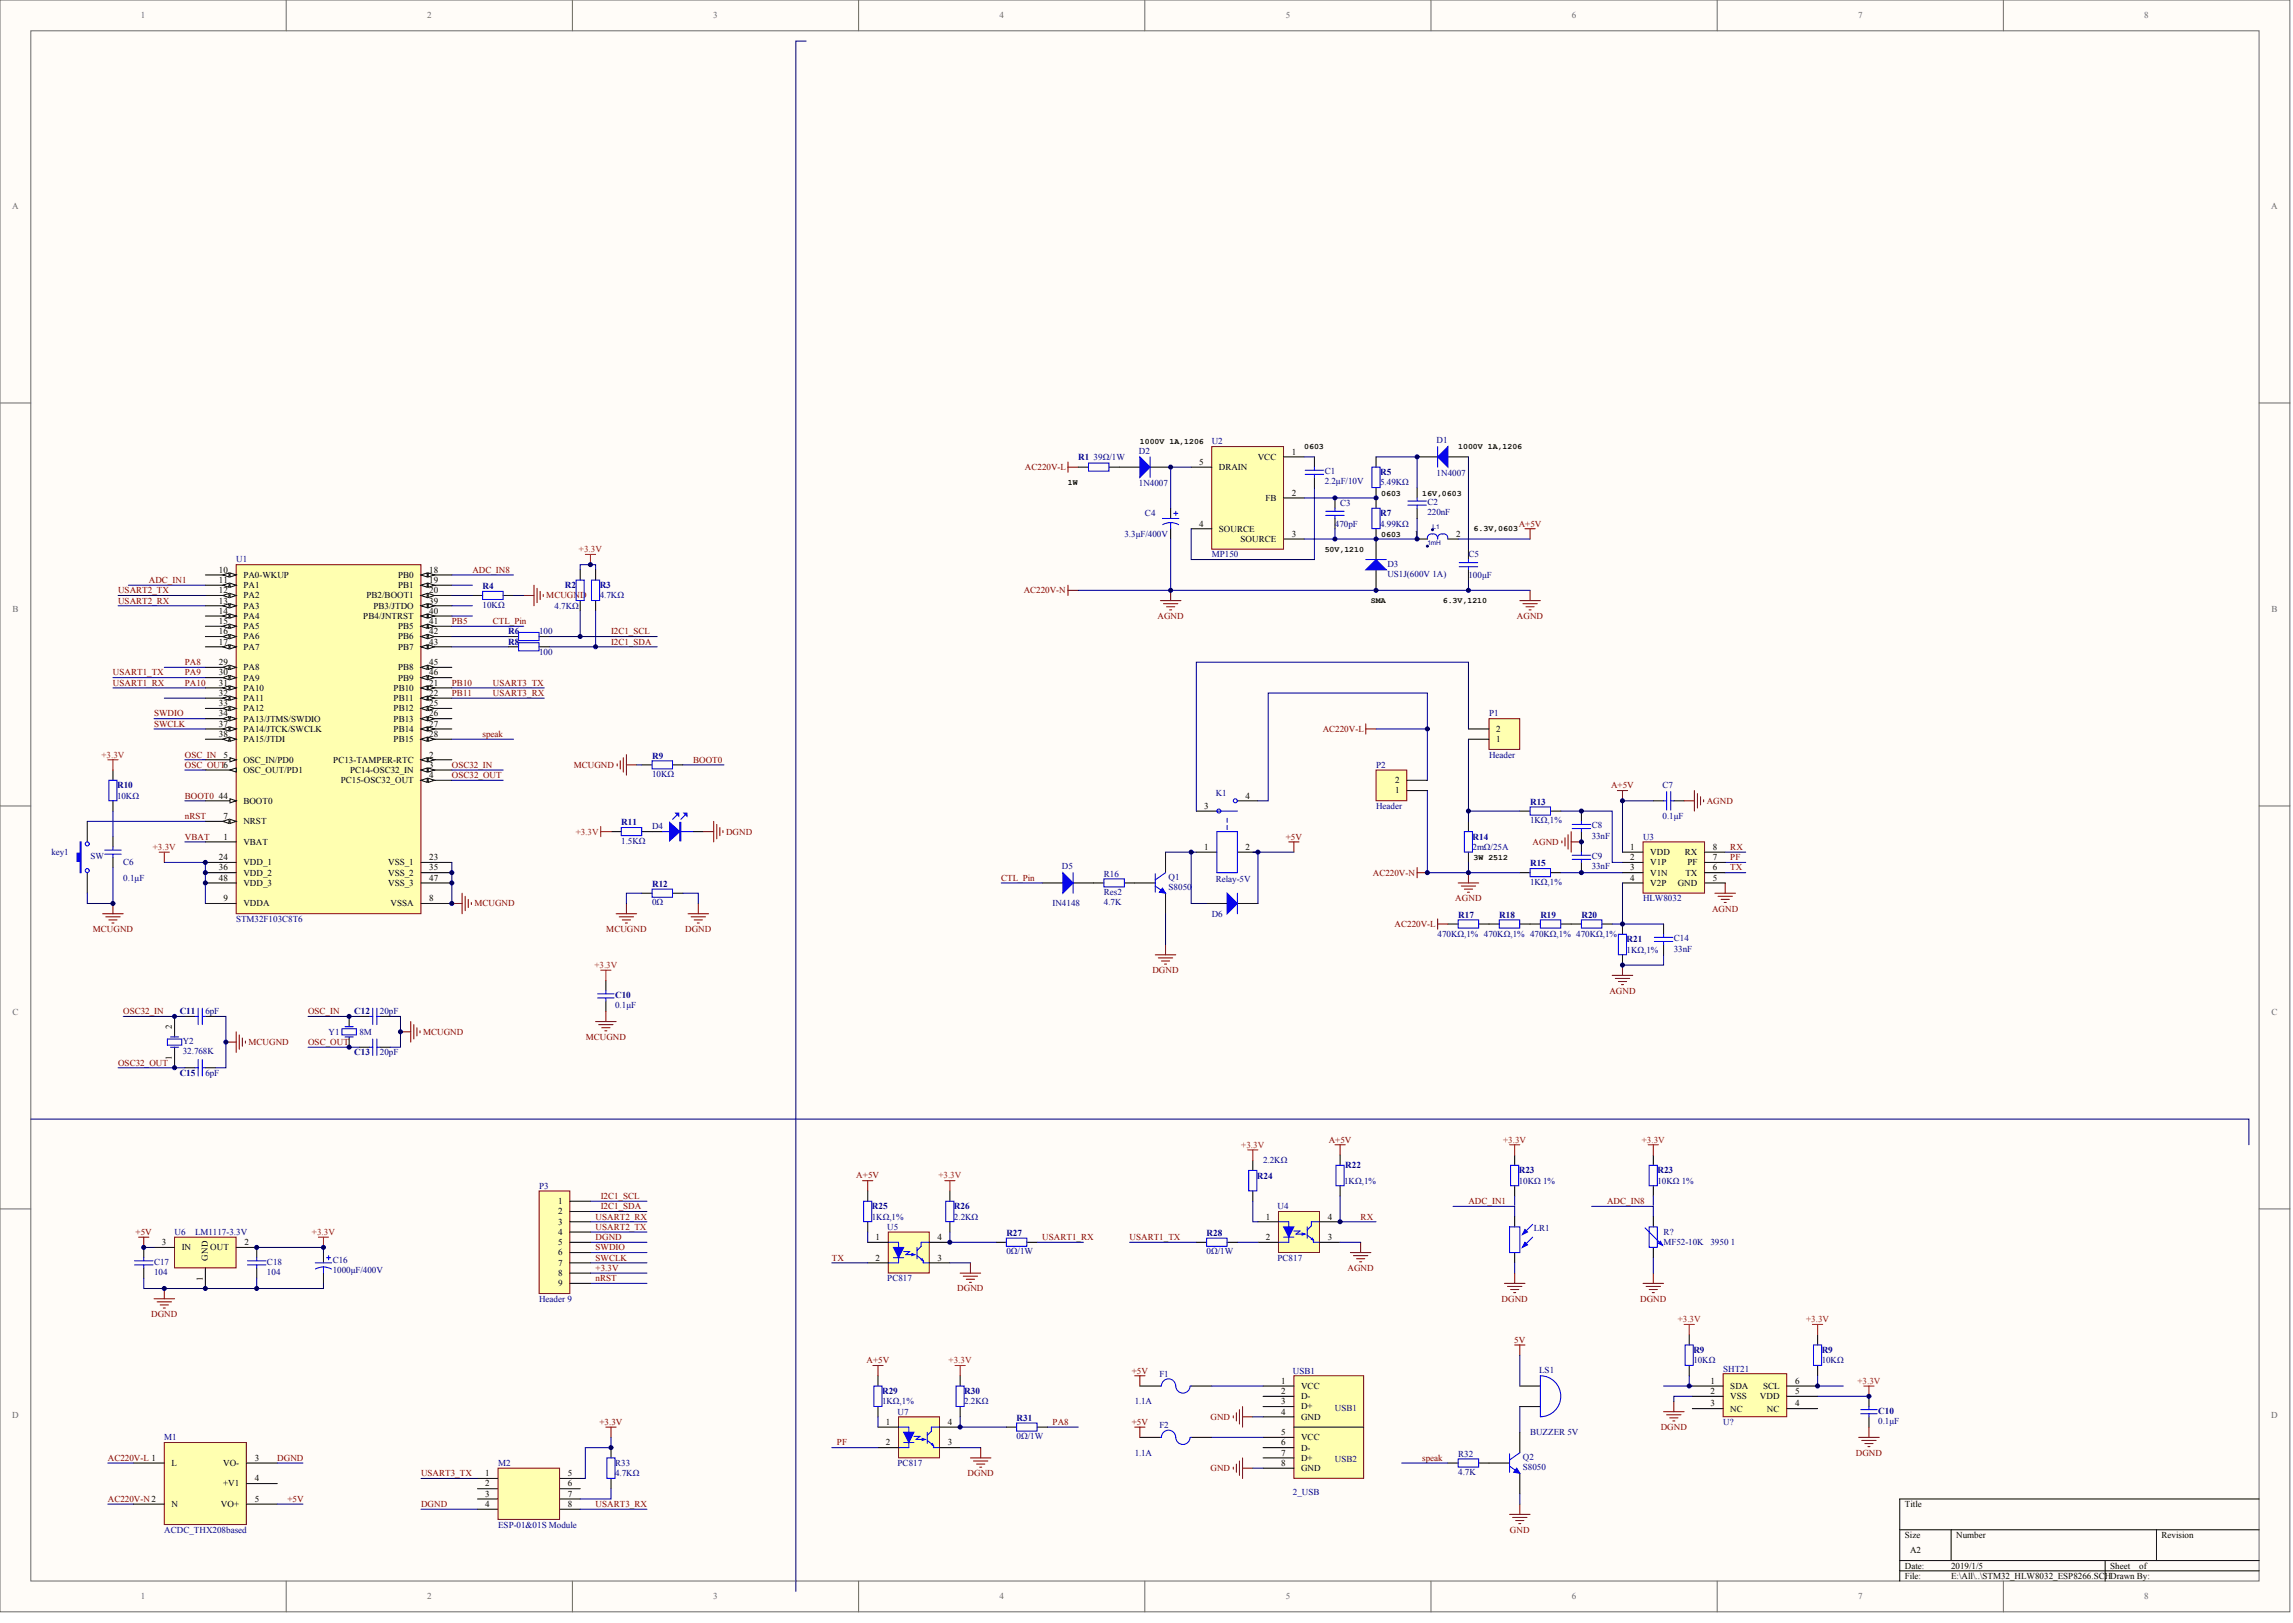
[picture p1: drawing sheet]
<svg xmlns="http://www.w3.org/2000/svg" width="840mm" height="594mm" viewBox="0 0 840 594" stroke-linecap="round" stroke-linejoin="round" font-family="sans-serif">
<defs><g id="words">
<g font-size="3.3" fill="#696969">
<text x="51.6" y="6.7">1</text>
<text x="156.4" y="6.7">2</text>
<text x="261.2" y="6.7">3</text>
<text x="366" y="6.7">4</text>
<text x="470.8" y="6.7">5</text>
<text x="575.6" y="6.7">6</text>
<text x="680.4" y="6.7">7</text>
<text x="785.2" y="6.7">8</text>
<text x="4.4" y="76.7">A</text>
<text x="831.7" y="76.7">A</text>
<text x="4.5" y="224.2">B</text>
<text x="831.8" y="224.2">B</text>
<text x="4.5" y="371.7">C</text>
<text x="831.8" y="371.7">C</text>
<text x="4.4" y="519.2">D</text>
<text x="831.7" y="519.2">D</text>
<text x="51.6" y="585.5">1</text>
<text x="156.4" y="585.5">2</text>
<text x="261.2" y="585.5">3</text>
<text x="366" y="585.5">4</text>
<text x="470.8" y="585.5">5</text>
<text x="575.6" y="585.5">6</text>
<text x="680.4" y="585.5">7</text>
<text x="785.2" y="585.5">8</text>
</g>
<g font-size="3.3" fill="#000080">
<text x="417" y="166">D2</text>
<text x="443.7" y="162.7">U2</text>
<text x="526" y="162.3">D1</text>
<text x="394.8" y="168.3">R1</text>
<text x="400.5" y="168.3">39Ω/1W</text>
<text x="485.1" y="173.6">C1</text>
<text x="505.4" y="174">R5</text>
<text x="417" y="178.1">1N4007</text>
<text x="485.1" y="177.3">2.2μF/10V</text>
<text x="505.4" y="177.7">5.49KΩ</text>
<text x="526" y="174.3">1N4007</text>
<text x="490.7" y="185.2">C3</text>
<text x="522.7" y="184.8">C2</text>
<text x="419.3" y="189">C4</text>
<text x="505.4" y="189">R7</text>
<text x="522.7" y="188.6">220nF</text>
<text x="411.7" y="196.5">3.3μF/400V</text>
<text x="488.8" y="192.7">470pF</text>
<text x="505.4" y="192.7">4.99KΩ</text>
<text x="86.5" y="205.9">U1</text>
<text x="443.7" y="204">MP150</text>
<text x="508" y="207.4">D3</text>
<text x="537.7" y="204">C5</text>
<text x="176.7" y="215.7">R4</text>
<text x="206.8" y="215.3">R2</text>
<text x="219.6" y="215.3">R3</text>
<text x="508" y="211.1">US1J(600V 1A)</text>
<text x="537.7" y="211.5">100μF</text>
<text x="219.6" y="219">4.7KΩ</text>
<text x="176.7" y="222.4">10KΩ</text>
<text x="203" y="222.8">4.7KΩ</text>
<text x="186.1" y="232.2">R6</text>
<text x="197.4" y="232.2">100</text>
<text x="186.1" y="236">R8</text>
<text x="197.4" y="239.7">100</text>
<text x="545.2" y="262.3">P1</text>
<text x="238.8" y="277.7">R9</text>
<text x="503.9" y="281">P2</text>
<text x="545.2" y="277.3">Header</text>
<text x="238.8" y="284.4">10KΩ</text>
<text x="42.9" y="288.6">R10</text>
<text x="42.9" y="292.3">10KΩ</text>
<text x="445.2" y="291.2">K1</text>
<text x="608.8" y="288.6">C7</text>
<text x="503.9" y="296.1">Header</text>
<text x="560.3" y="294.6">R13</text>
<text x="608.8" y="299.8">0.1μF</text>
<text x="227.5" y="302.1">R11</text>
<text x="238.8" y="303.6">D4</text>
<text x="560.3" y="301.3">1KΩ,1%</text>
<text x="582.8" y="303.2">C8</text>
<text x="227.5" y="308.9">1.5KΩ</text>
<text x="539.2" y="307.4">R14</text>
<text x="539.2" y="311.1">2mΩ/25A</text>
<text x="582.8" y="307">33nF</text>
<text x="601.6" y="307.4">U3</text>
<text x="18.8" y="313">key1</text>
<text x="33.1" y="314.5">SW</text>
<text x="45.1" y="316.7">C6</text>
<text x="560.3" y="317.2">R15</text>
<text x="582.8" y="314.5">C9</text>
<text x="45.1" y="322.4">0.1μF</text>
<text x="388.8" y="318.3">D5</text>
<text x="404.2" y="320.9">R16</text>
<text x="427.9" y="322">Q1</text>
<text x="445.2" y="322.8">Relay-5V</text>
<text x="560.3" y="323.9">1KΩ,1%</text>
<text x="582.8" y="318.3">33nF</text>
<text x="238.8" y="324.7">R12</text>
<text x="404.2" y="327.6">Res2</text>
<text x="427.9" y="325.8">S8050</text>
<text x="601.6" y="329.9">HLW8032</text>
<text x="238.8" y="331.4">0Ω</text>
<text x="385.4" y="331.8">IN4148</text>
<text x="404.2" y="331.4">4.7K</text>
<text x="443.7" y="335.5">D6</text>
<text x="533.9" y="335.9">R17</text>
<text x="549" y="335.9">R18</text>
<text x="564" y="335.9">R19</text>
<text x="579.1" y="335.9">R20</text>
<text x="86.5" y="337.4">STM32F103C8T6</text>
<text x="526.4" y="343.1">470KΩ,1% 470KΩ,1% 470KΩ,1% 470KΩ,1%</text>
<text x="595.6" y="345">R21</text>
<text x="612.9" y="344.6">C14</text>
<text x="595.6" y="348.7">1KΩ,1%</text>
<text x="612.9" y="348.3">33nF</text>
<text x="225.2" y="365.3">C10</text>
<text x="65.8" y="371.3">C11</text>
<text x="75.2" y="371.2">6pF</text>
<text x="129.7" y="371.3">C12</text>
<text x="139.1" y="371.2">20pF</text>
<text x="225.2" y="369">0.1μF</text>
<text x="66.9" y="382.1">Y2</text>
<text x="120.3" y="378.8">Y1</text>
<text x="131.6" y="378.8">8M</text>
<text x="66.9" y="385.9">32.768K</text>
<text x="129.7" y="386.3">C13</text>
<text x="139.1" y="386.3">20pF</text>
<text x="65.8" y="393.8">C15</text>
<text x="75.2" y="393.8">6pF</text>
<text x="462.5" y="425.7">2.2KΩ</text>
<text x="460.2" y="431.4">R24</text>
<text x="492.6" y="427.6">R22</text>
<text x="556.1" y="429.5">R23</text>
<text x="606.9" y="429.5">R23</text>
<text x="197.4" y="435.1">P3</text>
<text x="492.2" y="433.2">1KΩ,1%</text>
<text x="556.1" y="433.2">10KΩ 1%</text>
<text x="606.9" y="433.2">10KΩ 1%</text>
<text x="319.2" y="442.7">R25</text>
<text x="349.3" y="442.7">R26</text>
<text x="467.8" y="442.6">U4</text>
<text x="319.2" y="446.4">1KΩ,1%</text>
<text x="349.3" y="446.4">2.2KΩ</text>
<text x="63.9" y="452">U6</text>
<text x="71.4" y="452">LM1117-3.3V</text>
<text x="324.9" y="450.2">U5</text>
<text x="368.5" y="452.4">R27</text>
<text x="441.8" y="452.4">R28</text>
<text x="561.6" y="450.7">LR1</text>
<text x="609.1" y="452">R?</text>
<text x="609.1" y="455.8">MF52-10K</text>
<text x="626.3" y="455.8">3950 1</text>
<text x="368.5" y="459.2">0Ω/1W</text>
<text x="441.8" y="459.2">0Ω/1W</text>
<text x="467.8" y="461.4">PC817</text>
<text x="56.4" y="462.9">C17</text>
<text x="56.4" y="466.7">104</text>
<text x="97.8" y="462.9">C18</text>
<text x="97.8" y="466.7">104</text>
<text x="121.8" y="462.2">C16</text>
<text x="121.8" y="465.9">1000μF/400V</text>
<text x="324.9" y="469">PC817</text>
<text x="197.4" y="476.5">Header 9</text>
<text x="620" y="495.3">R9</text>
<text x="667" y="495.3">R9</text>
<text x="424.5" y="503.9">F1</text>
<text x="473.4" y="502.8">USB1</text>
<text x="563.6" y="502.4">LS1</text>
<text x="620" y="499">10KΩ</text>
<text x="630.9" y="502">SHT21</text>
<text x="667" y="499">10KΩ</text>
<text x="323" y="510.3">R29</text>
<text x="323" y="514">1KΩ,1%</text>
<text x="353.1" y="510.3">R30</text>
<text x="353.1" y="514">2.2KΩ</text>
<text x="415.5" y="514">1.1A</text>
<text x="328.6" y="517.8">U7</text>
<text x="372.3" y="520.1">R31</text>
<text x="488.8" y="516.3">USB1</text>
<text x="630.9" y="521.6">U?</text>
<text x="687.7" y="517.5">C10</text>
<text x="687.7" y="521.2">0.1μF</text>
<text x="60.2" y="527.2">M1</text>
<text x="372.3" y="526.8">0Ω/1W</text>
<text x="424.5" y="522.7">F2</text>
<text x="560.3" y="525.3">BUZZER 5V</text>
<text x="415.5" y="532.8">1.1A</text>
<text x="533.9" y="533.2">R32</text>
<text x="182.4" y="536.6">M2</text>
<text x="225.2" y="536.6">R33</text>
<text x="328.6" y="536.6">PC817</text>
<text x="488.8" y="535.1">USB2</text>
<text x="533.9" y="540">4.7K</text>
<text x="557.6" y="534.3">Q2</text>
<text x="557.6" y="538.1">S8050</text>
<text x="225.2" y="540.4">4.7KΩ</text>
<text x="473.4" y="547.1">2_USB</text>
<text x="60.2" y="561">ACDC_THX208based</text>
<text x="182.4" y="559.1">ESP-01&amp;01S Module</text>
</g>
<g font-size="3.3">
<text x="473" y="166.4">1</text>
<text x="439" y="170.2">5</text>
<text x="446.3" y="172.1">DRAIN</text>
<text x="460.5" y="168.3">VCC</text>
<text x="463.4" y="183.3">FB</text>
<text x="473" y="181.5">2</text>
<text x="439" y="192.7">4</text>
<text x="446.3" y="194.6">SOURCE</text>
<text x="473" y="196.5">3</text>
<text x="518" y="196.5">1</text>
<text x="533.2" y="196.5">2</text>
<text x="454.3" y="198.4">SOURCE</text>
<text x="80.2" y="209.6">10</text>
<text x="157.2" y="209.6">18</text>
<text x="80.2" y="213.4">11</text>
<text x="89.1" y="211.5">PA0-WKUP</text>
<text x="89.1" y="215.3">PA1</text>
<text x="145.8" y="211.5">PB0</text>
<text x="145.8" y="215.3">PB1</text>
<text x="157.2" y="213.4">19</text>
<text x="80.2" y="217.2">12</text>
<text x="80.2" y="220.9">13</text>
<text x="89.1" y="219">PA2</text>
<text x="134.2" y="219">PB2/BOOT1</text>
<text x="157.2" y="217.2">20</text>
<text x="157.2" y="220.9">39</text>
<text x="80.2" y="224.7">14</text>
<text x="89.1" y="222.8">PA3</text>
<text x="89.1" y="226.6">PA4</text>
<text x="133" y="226.6">PB4/JNTRST</text>
<text x="136.7" y="222.8">PB3/JTDO</text>
<text x="157.2" y="224.7">40</text>
<text x="80.2" y="228.4">15</text>
<text x="80.2" y="232.2">16</text>
<text x="89.1" y="230.3">PA5</text>
<text x="145.8" y="230.3">PB5</text>
<text x="157.2" y="228.4">41</text>
<text x="157.2" y="232.2">42</text>
<text x="80.2" y="236">17</text>
<text x="89.1" y="234.1">PA6</text>
<text x="89.1" y="237.8">PA7</text>
<text x="145.8" y="234.1">PB6</text>
<text x="145.8" y="237.8">PB7</text>
<text x="157.2" y="236">43</text>
<text x="80.2" y="243.5">29</text>
<text x="89.1" y="245.3">PA8</text>
<text x="145.8" y="245.3">PB8</text>
<text x="157.2" y="243.5">45</text>
<text x="80.2" y="247.2">30</text>
<text x="80.2" y="251">31</text>
<text x="89.1" y="249.1">PA9</text>
<text x="145.8" y="249.1">PB9</text>
<text x="157.2" y="247.2">46</text>
<text x="157.2" y="251">21</text>
<text x="80.2" y="254.7">32</text>
<text x="89.1" y="252.9">PA10</text>
<text x="89.1" y="256.6">PA11</text>
<text x="144.1" y="252.9">PB10</text>
<text x="144.1" y="256.6">PB11</text>
<text x="157.2" y="254.7">22</text>
<text x="80.2" y="258.5">33</text>
<text x="80.2" y="262.3">34</text>
<text x="89.1" y="260.4">PA12</text>
<text x="144.1" y="260.4">PB12</text>
<text x="157.2" y="258.5">25</text>
<text x="157.2" y="262.3">26</text>
<text x="80.2" y="266">37</text>
<text x="80.2" y="269.8">38</text>
<text x="89.1" y="264.1">PA13/JTMS/SWDIO</text>
<text x="89.1" y="267.9">PA14/JTCK/SWCLK</text>
<text x="144.1" y="264.1">PB13</text>
<text x="144.1" y="267.9">PB14</text>
<text x="157.2" y="266">27</text>
<text x="157.2" y="269.8">28</text>
<text x="547.8" y="267.9">2</text>
<text x="89.1" y="271.7">PA15/JTDI</text>
<text x="144.1" y="271.7">PB15</text>
<text x="547.8" y="271.7">1</text>
<text x="81.8" y="277.3">5</text>
<text x="89.1" y="279.2">OSC_IN/PD0</text>
<text x="122.1" y="279.2">PC13-TAMPER-RTC</text>
<text x="157.2" y="277.3">2</text>
<text x="157.2" y="281">3</text>
<text x="89.1" y="282.9">OSC_OUT/PD1</text>
<text x="124.8" y="286.7">PC15-OSC32_OUT</text>
<text x="128.2" y="282.9">PC14-OSC32_IN</text>
<text x="157.2" y="284.8">4</text>
<text x="510.8" y="286.7">2</text>
<text x="80.2" y="292.3">44</text>
<text x="456.1" y="292.3">4</text>
<text x="510.8" y="290.4">1</text>
<text x="81.8" y="299.8">7</text>
<text x="89.1" y="294.2">BOOT0</text>
<text x="440.9" y="296.1">3</text>
<text x="89.1" y="301.7">NRST</text>
<text x="81.8" y="307.4">1</text>
<text x="89.1" y="309.2">VBAT</text>
<text x="440.9" y="311.1">1</text>
<text x="456.1" y="311.1">2</text>
<text x="597" y="311.1">1</text>
<text x="627.2" y="311.1">8</text>
<text x="80.2" y="314.9">24</text>
<text x="89.1" y="316.7">VDD_1</text>
<text x="142.1" y="316.7">VSS_1</text>
<text x="157.2" y="314.9">23</text>
<text x="597" y="314.9">2</text>
<text x="604.3" y="313">VDD</text>
<text x="604.3" y="316.7">V1P</text>
<text x="616.9" y="313">RX</text>
<text x="617.9" y="316.7">PF</text>
<text x="627.2" y="314.9">7</text>
<text x="80.2" y="318.6">36</text>
<text x="80.2" y="322.4">48</text>
<text x="89.1" y="320.5">VDD_2</text>
<text x="142.1" y="320.5">VSS_2</text>
<text x="157.2" y="318.6">35</text>
<text x="157.2" y="322.4">47</text>
<text x="597" y="318.6">3</text>
<text x="597" y="322.4">4</text>
<text x="604.3" y="320.5">V1N</text>
<text x="617.1" y="320.5">TX</text>
<text x="627.2" y="322.4">5</text>
<text x="627.2" y="318.6">6</text>
<text x="81.8" y="329.9">9</text>
<text x="89.1" y="324.3">VDD_3</text>
<text x="142.1" y="324.3">VSS_3</text>
<text x="157.2" y="329.9">8</text>
<text x="604.3" y="324.3">V2P</text>
<text x="614.3" y="324.3">GND</text>
<text x="89.1" y="331.8">VDDA</text>
<text x="143" y="331.8">VSSA</text>
<text x="63" y="376.6" transform="rotate(-90 63 376.6)">2</text>
<text x="63" y="388" transform="rotate(-90 63 388)">1</text>
<text x="204.4" y="440.8">1</text>
<text x="204.4" y="444.5">2</text>
<text x="204.4" y="448.3">3</text>
<text x="463.5" y="446.4">1</text>
<text x="486.2" y="446.4">4</text>
<text x="59.3" y="455.8">3</text>
<text x="89.5" y="455.8">2</text>
<text x="204.4" y="452">4</text>
<text x="204.4" y="455.8">5</text>
<text x="320.6" y="453.9">1</text>
<text x="343.3" y="453.9">4</text>
<text x="463.5" y="453.9">2</text>
<text x="486.2" y="453.9">3</text>
<text x="66.6" y="457.7">IN</text>
<text x="76.1" y="461.5" transform="rotate(-90 76.1 461.5)">GND</text>
<text x="77" y="457.7">OUT</text>
<text x="204.4" y="459.6">6</text>
<text x="320.6" y="461.4">2</text>
<text x="343.3" y="461.4">3</text>
<text x="204.4" y="463.3">7</text>
<text x="204.4" y="467.1">8</text>
<text x="74.2" y="468.8" transform="rotate(-90 74.2 468.8)">1</text>
<text x="204.4" y="470.8">9</text>
<text x="469.1" y="506.5">1</text>
<text x="476.4" y="508.4">VCC</text>
<text x="626.3" y="506.5">1</text>
<text x="633.6" y="508.4">SDA</text>
<text x="645.6" y="508.4">SCL</text>
<text x="657.3" y="506.5">6</text>
<text x="469.1" y="510.3">2</text>
<text x="469.1" y="514">3</text>
<text x="476.4" y="512.2">D-</text>
<text x="476.4" y="515.9">D+</text>
<text x="626.3" y="510.3">2</text>
<text x="626.3" y="514.8">3</text>
<text x="633.6" y="512.2">VSS</text>
<text x="644.4" y="512.2">VDD</text>
<text x="657.3" y="514.8">4</text>
<text x="657.3" y="510.3">5</text>
<text x="324.3" y="521.6">1</text>
<text x="347.1" y="521.6">4</text>
<text x="469.1" y="517.8">4</text>
<text x="476.4" y="519.7">GND</text>
<text x="633.6" y="516.7">NC</text>
<text x="647" y="516.7">NC</text>
<text x="469.1" y="525.3">5</text>
<text x="476.4" y="527.2">VCC</text>
<text x="324.3" y="529.1">2</text>
<text x="347.1" y="529.1">3</text>
<text x="469.1" y="529.1">6</text>
<text x="469.1" y="532.8">7</text>
<text x="476.4" y="531">D-</text>
<text x="62.8" y="536.6">L</text>
<text x="81.7" y="536.6">VO-</text>
<text x="93.3" y="534.7">3</text>
<text x="469.1" y="536.6">8</text>
<text x="476.4" y="534.7">D+</text>
<text x="476.4" y="538.5">GND</text>
<text x="81.7" y="544.1">+V1</text>
<text x="93.3" y="542.2">4</text>
<text x="177.7" y="540.4">1</text>
<text x="177.7" y="544.1">2</text>
<text x="207.9" y="540.4">5</text>
<text x="207.9" y="544.1">6</text>
<text x="62.8" y="551.6">N</text>
<text x="80.9" y="551.6">VO+</text>
<text x="93.3" y="549.8">5</text>
<text x="177.7" y="547.9">3</text>
<text x="177.7" y="551.6">4</text>
<text x="207.9" y="547.9">7</text>
<text x="207.9" y="551.6">8</text>
<text x="697.5" y="551.6">Title</text>
<text x="697.5" y="562.9">Size</text>
<text x="716.3" y="562.9">Number</text>
<text x="791.5" y="562.9">Revision</text>
<text x="699.4" y="568.5">A2</text>
<text x="697.5" y="574.2">Date:</text>
<text x="714.4" y="574.2">2019/1/5</text>
<text x="772.7" y="574.2">Sheet</text>
<text x="783.3" y="574.2">of</text>
<text x="697.5" y="577.9">File:</text>
<text x="714.4" y="577.9">E:\All\..\STM32_HLW8032_ESP8266.SCHDrawn By:</text>
</g>
<g font-size="3.3" fill="#800000">
<text x="375.3" y="172.1">AC220V-L</text>
<text x="556.1" y="192.7">A+5V</text>
<text x="173" y="209.6">ADC_IN8</text>
<text x="54.5" y="213.4">ADC_IN1</text>
<text x="43.2" y="217.2">USART2_TX</text>
<text x="43.2" y="220.9">USART2_RX</text>
<text x="200" y="219">MCUGND</text>
<text x="374.8" y="217.2">AC220V-N</text>
<text x="423.8" y="226.6">AGND</text>
<text x="555.4" y="226.6">AGND</text>
<text x="165.4" y="228.4">PB5</text>
<text x="180.5" y="228.4">CTL_Pin</text>
<text x="223.7" y="232.2">I2C1_SCL</text>
<text x="223.7" y="236">I2C1_SDA</text>
<text x="67.7" y="243.5">PA8</text>
<text x="41.4" y="247.2">USART1_TX</text>
<text x="41.4" y="251">USART1_RX</text>
<text x="67.7" y="247.2">PA9</text>
<text x="67.7" y="251">PA10</text>
<text x="165.4" y="251">PB10</text>
<text x="180.5" y="251">USART3_TX</text>
<text x="165.4" y="254.7">PB11</text>
<text x="180.5" y="254.7">USART3_RX</text>
<text x="56.4" y="262.3">SWDIO</text>
<text x="56.4" y="266">SWCLK</text>
<text x="176.7" y="269.8">speak</text>
<text x="484.3" y="267.9">AC220V-L</text>
<text x="67.7" y="277.3">OSC_IN</text>
<text x="67.7" y="281">OSC_OUT6</text>
<text x="165.4" y="281">OSC32_IN</text>
<text x="210.1" y="281">MCUGND</text>
<text x="253.8" y="279.2">BOOT0</text>
<text x="165.4" y="284.8">OSC32_OUT</text>
<text x="67.7" y="292.3">BOOT0</text>
<text x="589.9" y="288.6">A+5V</text>
<text x="67.7" y="299.8">nRST</text>
<text x="624.9" y="294.2">AGND</text>
<text x="265.8" y="305.5">DGND</text>
<text x="67.7" y="307.4">VBAT</text>
<text x="470.8" y="307.4">+5V</text>
<text x="561.2" y="309.2">AGND</text>
<text x="633.6" y="311.1">RX</text>
<text x="633.6" y="314.9">PF</text>
<text x="366.6" y="322.4">CTL_Pin</text>
<text x="502.7" y="320.5">AC220V-N</text>
<text x="633.6" y="318.6">TX</text>
<text x="532.9" y="329.9">AGND</text>
<text x="173.7" y="331.8">MCUGND</text>
<text x="626.9" y="333.7">AGND</text>
<text x="34" y="341.2">MCUGND</text>
<text x="222" y="341.2">MCUGND</text>
<text x="250.9" y="341.2">DGND</text>
<text x="510.7" y="339.3">AC220V-L</text>
<text x="422" y="356.2">DGND</text>
<text x="589.3" y="363.7">AGND</text>
<text x="45.1" y="371.2">OSC32_IN</text>
<text x="112.8" y="371.2">OSC_IN</text>
<text x="91" y="382.5">MCUGND</text>
<text x="112.8" y="382.5">OSC_OUT</text>
<text x="154.9" y="378.8">MCUGND</text>
<text x="214.5" y="380.6">MCUGND</text>
<text x="43.2" y="390">OSC32_OUT</text>
<text x="486.5" y="418.2">A+5V</text>
<text x="313.6" y="431.4">A+5V</text>
<text x="220" y="438.9">I2C1_SCL</text>
<text x="220" y="442.6">I2C1_SDA</text>
<text x="537.7" y="440.8">ADC_IN1</text>
<text x="588.5" y="440.8">ADC_IN8</text>
<text x="218.1" y="446.4">USART2_RX</text>
<text x="498.2" y="446.4">RX</text>
<text x="49.7" y="452">+5V</text>
<text x="218.1" y="450.2">USART2_TX</text>
<text x="218.1" y="453.9">DGND</text>
<text x="381.7" y="453.9">USART1_RX</text>
<text x="413.6" y="453.9">USART1_TX</text>
<text x="218.1" y="457.7">SWDIO</text>
<text x="218.1" y="461.4">SWCLK</text>
<text x="304.6" y="461.4">TX</text>
<text x="218.1" y="465.2">+3.3V</text>
<text x="493.4" y="465.2">AGND</text>
<text x="218.1" y="469">nRST</text>
<text x="350.5" y="472.7">DGND</text>
<text x="549.8" y="476.5">DGND</text>
<text x="600.6" y="476.5">DGND</text>
<text x="55.3" y="482.1">DGND</text>
<text x="554.5" y="491.5">5V</text>
<text x="317.3" y="499">A+5V</text>
<text x="414.4" y="502.8">+5V</text>
<text x="219.5" y="521.6">+3.3V</text>
<text x="385.4" y="521.6">PA8</text>
<text x="414.4" y="521.6">+5V</text>
<text x="443.2" y="519.7">GND</text>
<text x="608.1" y="523.4">DGND</text>
<text x="306.4" y="529.1">PF</text>
<text x="679.5" y="532.8">DGND</text>
<text x="39.5" y="534.7">AC220V-L 1</text>
<text x="101.5" y="534.7">DGND</text>
<text x="443.2" y="538.5">GND</text>
<text x="520.8" y="534.7">speak</text>
<text x="154.2" y="540.4">USART3_TX</text>
<text x="354.3" y="540.4">DGND</text>
<text x="39.5" y="549.8">AC220V-N2</text>
<text x="105.3" y="549.8">+5V</text>
<text x="154.2" y="551.6">DGND</text>
<text x="218.1" y="551.6">USART3_RX</text>
<text x="552.9" y="561">GND</text>
</g>
<g font-size="3.3" fill="#f00">
<text x="212" y="202.1">+3.3V</text>
<text x="37.1" y="277.3">+3.3V</text>
<text x="210.8" y="305.5">+3.3V</text>
<text x="56" y="311.1">+3.3V</text>
<text x="217.6" y="354.3">+3.3V</text>
<text x="550.4" y="418.2">+3.3V</text>
<text x="601.2" y="418.2">+3.3V</text>
<text x="454.5" y="420.1">+3.3V</text>
<text x="343.6" y="431.4">+3.3V</text>
<text x="114.2" y="452">+3.3V</text>
<text x="614.3" y="484">+3.3V</text>
<text x="661.3" y="484">+3.3V</text>
<text x="347.4" y="499">+3.3V</text>
<text x="680.1" y="506.5">+3.3V</text>
</g>
<g font-size="3">
<text x="417.4" y="162.6">1000V 1A,1206</text>
<text x="477.5" y="164.5">0603</text>
<text x="533.9" y="164.5">1000V 1A,1206</text>
<text x="391.1" y="177.6">1W</text>
<text x="505.7" y="181.4">0603</text>
<text x="520.8" y="181.4">16V,0603</text>
<text x="505.7" y="196.4">0603</text>
<text x="539.6" y="194.5">6.3V,0603</text>
<text x="485.1" y="202.1">50V,1210</text>
<text x="502" y="220.9">SMA</text>
<text x="528.3" y="220.9">6.3V,1210</text>
<text x="539.6" y="314.8">3W 2512</text>
</g>
<g font-size="2.4" fill="#000080">
<text x="524.5" y="193.5">L1</text>
<text x="522.7" y="199.5">1mH</text>
</g>
</g></defs>
<g fill="#fffcf8" stroke="#696969" stroke-width=".37">
<path d="M0 0h838.5v590h-838.5z"/>
<path d="M11.3 11.3h815.9v567.4h-815.9z"/>
</g>
<g fill="none" stroke="#696969" stroke-width=".37">
<path d="M104.8 0v11.3M209.6 0v11.3M314.4 0v11.3M419.2 0v11.3M524 0v11.3M628.8 0v11.3M733.6 0v11.3M0 147.5h11.3M827.2 147.5h11.3M0 295h11.3M827.2 295h11.3M0 442.5h11.3"/>
<path d="M827.2 442.5h11.3M104.8 578.7v11.3M209.6 578.7v11.3M314.4 578.7v11.3M419.2 578.7v11.3M524 578.7v11.3M628.8 578.7v11.3M733.6 578.7v11.3"/>
</g>
<path d="M695.6 560h131.6M714.4 560v11.2M789.6 560v11.2M827.2 548.7h-131.6v30M695.6 571.2h131.6M695.6 575h131.6M770.8 571.2v7.5" fill="none" stroke="#000" stroke-width=".37"/>
<g fill="none" stroke="#800000" stroke-width=".38">
<path d="M500.1 264.9v3.8M500.1 266.8h3.8M592.2 289.4h3.8M594.1 289.4v3.7M616.7 293.1h3.7M620.4 289.4v7.5M621.5 290.5v5.3M622.7 291.6v3M623.8 292.8v.7M518.9 317.6v3.7M518.9 319.4h3.8M537.7 319.4v3.8"/>
<path d="M571.9 307.8v.7M573 306.7v3M574.2 305.5v5.3M575.3 304.4v7.5M575.3 308.2h3.8M526.4 336.4v3.7M526.4 338.2h3.8M533.9 323.2h7.6M535.1 324.3h5.2M536.2 325.5h3M537.3 326.6h.8M627.9 327h7.6"/>
<path d="M629.1 328.1h5.2M630.2 329.2h3M631.3 330.3h.8M631.7 323.2v3.8M590.3 357h7.6M591.5 358.1h5.2M592.6 359.3h3M594.1 353.3v3.7M593.7 360.4h.8M315.8 432.2h3.8M317.7 432.2v3.7M351.6 466h7.5"/>
<path d="M352.7 467.1h5.3M353.8 468.3h3M355 469.4h.7M355.3 462.2v3.8"/>
</g>
<g fill="none" stroke="#000" stroke-width=".38">
<path d="M556.5 296.9h3.8M567.8 296.9h3.7M579.1 296.9v3.7M605.4 293.1h3.7M612.9 293.1h3.8M537.7 300.6v3.8M537.7 311.9v3.8M556.5 319.4h3.8M567.8 319.4h3.7M579.1 304.4v7.5M579.1 315.7v3.7M530.2 338.2h3.7"/>
<path d="M541.5 338.2h7.5M556.5 338.2h7.5M571.5 338.2h7.6M586.6 338.2h3.7M594.1 338.2v3.8M609.1 338.2v3.8M594.1 349.5v3.8M609.1 345.7v3.8M317.7 435.9v3.8M347.8 435.9v3.8M317.7 447.2v3.8M347.8 447.2v3.8"/>
</g>
<g fill="none" stroke="#00f" stroke-width=".38">
<path d="M560.3 295.4h7.4v3h-7.4zM609.1 293.1h1.2M610.3 289.8v6.7M611.8 293.1h1.1M611.8 289.8v6.7M536.2 304.4h3v7.5h-3zM560.3 317.9h7.4v3h-7.4zM575.7 303.3h6.7M575.7 301.8h6.7M575.7 314.6h6.7M575.7 313.1h6.7M579.1 300.6v1.2"/>
<path d="M579.1 303.3v1.1M579.1 311.9v1.2M579.1 314.6v1.1M533.9 336.7h7.5v3h-7.5zM549 336.7h7.5v3h-7.5zM564 336.7h7.5v3h-7.5zM579.1 336.7h7.4v3h-7.4zM592.6 342h3v7.5h-3zM605.8 344.6h6.7M605.8 343.1h6.7M609.1 342v1.1M609.1 344.6v1.1"/>
<path d="M316.2 439.7h3v7.5h-3zM346.3 439.7h3v7.5h-3z"/>
</g>
<path d="M325.3 451h15v15h-15z" fill="#ffffb0" stroke="#800000" stroke-width=".37"/>
<g fill="#00f" stroke="#00f" stroke-width=".38">
<path d="M327.1 456.6h3.8l-1.9 3.8z" fill-rule="evenodd"/>
<path d="M337.3 461.1l.4-.4 .3 .8z" fill-rule="evenodd"/>
<path d="M333.9 458.9l1.1 .3-1.1 .4z" fill-rule="evenodd"/>
</g>
<path d="M325.3 454.7h3.7v1.9M330.9 458.1h2.2l-1.5 1.1h2.3M335.8 456.6v4.1M335.8 459.6l1.9 1.5M340.3 454.7h-3v1.5l-1.5 1.5M327.1 460.4h3.8M329 460.4v1.8h-3.7M338 461.5v.7h2.3" fill="none" stroke="#00f" stroke-width=".38"/>
<path d="M317.7 454.7h7.6M340.3 454.7h7.5M317.7 462.2h7.6M340.3 462.2h7.5" fill="none" stroke="#000" stroke-width=".38"/>
<path d="M86.5 206.7h67.6v127.7h-67.6z" fill="#ffffb0" stroke="#800000" stroke-width=".37"/>
<path d="M75.2 293.1h11.3" fill="none" stroke="#000" stroke-width=".38"/>
<path d="M84.2 292.4l2.3 .7-2.3 .8z" fill="#fffcf8" stroke="#000" stroke-width=".37"/>
<path d="M75.2 300.6h11.3" fill="none" stroke="#000" stroke-width=".38"/>
<g fill="#fffcf8" stroke="#000" stroke-width=".37">
<path d="M84.2 299.9l2.3 .7-2.3 .8z"/>
<path d="M81.6 300.6l2.3-.7v1.5z"/>
</g>
<path d="M75.2 278.1h11.3" fill="none" stroke="#000" stroke-width=".38"/>
<path d="M84.2 277.3l2.3 .8-2.3 .8z" fill="#fffcf8" stroke="#000" stroke-width=".37"/>
<path d="M75.2 281.9h11.3" fill="none" stroke="#000" stroke-width=".38"/>
<path d="M84.2 281.9l2.3-.8v1.5z" fill="#fffcf8" stroke="#000" stroke-width=".37"/>
<path d="M75.2 210.5h11.3" fill="none" stroke="#000" stroke-width=".38"/>
<g fill="#fffcf8" stroke="#000" stroke-width=".37">
<path d="M84.2 209.7l2.3 .8-2.3 .7z"/>
<path d="M81.6 210.5l2.3-.8v1.5z"/>
</g>
<path d="M75.2 214.2h11.3" fill="none" stroke="#000" stroke-width=".38"/>
<g fill="#fffcf8" stroke="#000" stroke-width=".37">
<path d="M84.2 213.5l2.3 .7-2.3 .8z"/>
<path d="M81.6 214.2l2.3-.7v1.5z"/>
</g>
<path d="M75.2 218h11.3" fill="none" stroke="#000" stroke-width=".38"/>
<g fill="#fffcf8" stroke="#000" stroke-width=".37">
<path d="M84.2 217.2l2.3 .8-2.3 .7z"/>
<path d="M81.6 218l2.3-.8v1.5z"/>
</g>
<path d="M75.2 221.7h11.3" fill="none" stroke="#000" stroke-width=".38"/>
<g fill="#fffcf8" stroke="#000" stroke-width=".37">
<path d="M84.2 221l2.3 .7-2.3 .8z"/>
<path d="M81.6 221.7l2.3-.7v1.5z"/>
</g>
<path d="M75.2 225.5h11.3" fill="none" stroke="#000" stroke-width=".38"/>
<g fill="#fffcf8" stroke="#000" stroke-width=".37">
<path d="M84.2 224.7l2.3 .8-2.3 .7z"/>
<path d="M81.6 225.5l2.3-.8v1.5z"/>
</g>
<path d="M75.2 229.2h11.3" fill="none" stroke="#000" stroke-width=".38"/>
<g fill="#fffcf8" stroke="#000" stroke-width=".37">
<path d="M84.2 228.5l2.3 .7-2.3 .8z"/>
<path d="M81.6 229.2l2.3-.7v1.5z"/>
</g>
<path d="M75.2 233h11.3" fill="none" stroke="#000" stroke-width=".38"/>
<g fill="#fffcf8" stroke="#000" stroke-width=".37">
<path d="M84.2 232.3l2.3 .7-2.3 .8z"/>
<path d="M81.6 233l2.3-.7v1.5z"/>
</g>
<path d="M75.2 236.8h11.3" fill="none" stroke="#000" stroke-width=".38"/>
<g fill="#fffcf8" stroke="#000" stroke-width=".37">
<path d="M84.2 236l2.3 .8-2.3 .7z"/>
<path d="M81.6 236.8l2.3-.8v1.5z"/>
</g>
<path d="M75.2 244.3h11.3" fill="none" stroke="#000" stroke-width=".38"/>
<g fill="#fffcf8" stroke="#000" stroke-width=".37">
<path d="M84.2 243.5l2.3 .8-2.3 .7z"/>
<path d="M81.6 244.3l2.3-.8v1.5z"/>
</g>
<path d="M75.2 248h11.3" fill="none" stroke="#000" stroke-width=".38"/>
<g fill="#fffcf8" stroke="#000" stroke-width=".37">
<path d="M84.2 247.3l2.3 .7-2.3 .8z"/>
<path d="M81.6 248l2.3-.7v1.5z"/>
</g>
<path d="M75.2 251.8h11.3" fill="none" stroke="#000" stroke-width=".38"/>
<g fill="#fffcf8" stroke="#000" stroke-width=".37">
<path d="M84.2 251l2.3 .8-2.3 .7z"/>
<path d="M81.6 251.8l2.3-.8v1.5z"/>
</g>
<path d="M75.2 255.6h11.3" fill="none" stroke="#000" stroke-width=".38"/>
<g fill="#fffcf8" stroke="#000" stroke-width=".37">
<path d="M84.2 254.8l2.3 .8-2.3 .7z"/>
<path d="M81.6 255.6l2.3-.8v1.5z"/>
</g>
<path d="M75.2 259.3h11.3" fill="none" stroke="#000" stroke-width=".38"/>
<g fill="#fffcf8" stroke="#000" stroke-width=".37">
<path d="M84.2 258.6l2.3 .7-2.3 .8z"/>
<path d="M81.6 259.3l2.3-.7v1.5z"/>
</g>
<path d="M75.2 263.1h11.3" fill="none" stroke="#000" stroke-width=".38"/>
<g fill="#fffcf8" stroke="#000" stroke-width=".37">
<path d="M84.2 262.3l2.3 .8-2.3 .7z"/>
<path d="M81.6 263.1l2.3-.8v1.5z"/>
</g>
<path d="M75.2 266.8h11.3" fill="none" stroke="#000" stroke-width=".38"/>
<g fill="#fffcf8" stroke="#000" stroke-width=".37">
<path d="M84.2 266.1l2.3 .7-2.3 .8z"/>
<path d="M81.6 266.8l2.3-.7v1.5z"/>
</g>
<path d="M75.2 270.6h11.3" fill="none" stroke="#000" stroke-width=".38"/>
<g fill="#fffcf8" stroke="#000" stroke-width=".37">
<path d="M84.2 269.8l2.3 .8-2.3 .7z"/>
<path d="M81.6 270.6l2.3-.8v1.5z"/>
</g>
<path d="M154.2 210.5h11.2" fill="none" stroke="#000" stroke-width=".38"/>
<g fill="#fffcf8" stroke="#000" stroke-width=".37">
<path d="M154.2 210.5l2.2-.8v1.5z"/>
<path d="M156.8 209.7l2.3 .8-2.3 .7z"/>
</g>
<path d="M154.2 214.2h11.2" fill="none" stroke="#000" stroke-width=".38"/>
<g fill="#fffcf8" stroke="#000" stroke-width=".37">
<path d="M154.2 214.2l2.2-.7v1.5z"/>
<path d="M156.8 213.5l2.3 .7-2.3 .8z"/>
</g>
<path d="M154.2 218h11.2" fill="none" stroke="#000" stroke-width=".38"/>
<g fill="#fffcf8" stroke="#000" stroke-width=".37">
<path d="M154.2 218l2.2-.8v1.5z"/>
<path d="M156.8 217.2l2.3 .8-2.3 .7z"/>
</g>
<path d="M154.2 221.7h11.2" fill="none" stroke="#000" stroke-width=".38"/>
<g fill="#fffcf8" stroke="#000" stroke-width=".37">
<path d="M154.2 221.7l2.2-.7v1.5z"/>
<path d="M156.8 221l2.3 .7-2.3 .8z"/>
</g>
<path d="M154.2 225.5h11.2" fill="none" stroke="#000" stroke-width=".38"/>
<g fill="#fffcf8" stroke="#000" stroke-width=".37">
<path d="M154.2 225.5l2.2-.8v1.5z"/>
<path d="M156.8 224.7l2.3 .8-2.3 .7z"/>
</g>
<path d="M154.2 229.2h11.2" fill="none" stroke="#000" stroke-width=".38"/>
<g fill="#fffcf8" stroke="#000" stroke-width=".37">
<path d="M154.2 229.2l2.2-.7v1.5z"/>
<path d="M156.8 228.5l2.3 .7-2.3 .8z"/>
</g>
<path d="M154.2 233h11.2" fill="none" stroke="#000" stroke-width=".38"/>
<g fill="#fffcf8" stroke="#000" stroke-width=".37">
<path d="M154.2 233l2.2-.7v1.5z"/>
<path d="M156.8 232.3l2.3 .7-2.3 .8z"/>
</g>
<path d="M154.2 236.8h11.2" fill="none" stroke="#000" stroke-width=".38"/>
<g fill="#fffcf8" stroke="#000" stroke-width=".37">
<path d="M154.2 236.8l2.2-.8v1.5z"/>
<path d="M156.8 236l2.3 .8-2.3 .7z"/>
</g>
<path d="M154.2 244.3h11.2" fill="none" stroke="#000" stroke-width=".38"/>
<g fill="#fffcf8" stroke="#000" stroke-width=".37">
<path d="M154.2 244.3l2.2-.8v1.5z"/>
<path d="M156.8 243.5l2.3 .8-2.3 .7z"/>
</g>
<path d="M154.2 248h11.2" fill="none" stroke="#000" stroke-width=".38"/>
<g fill="#fffcf8" stroke="#000" stroke-width=".37">
<path d="M154.2 248l2.2-.7v1.5z"/>
<path d="M156.8 247.3l2.3 .7-2.3 .8z"/>
</g>
<path d="M154.2 251.8h11.2" fill="none" stroke="#000" stroke-width=".38"/>
<g fill="#fffcf8" stroke="#000" stroke-width=".37">
<path d="M154.2 251.8l2.2-.8v1.5z"/>
<path d="M156.8 251l2.3 .8-2.3 .7z"/>
</g>
<path d="M154.2 255.6h11.2" fill="none" stroke="#000" stroke-width=".38"/>
<g fill="#fffcf8" stroke="#000" stroke-width=".37">
<path d="M154.2 255.6l2.2-.8v1.5z"/>
<path d="M156.8 254.8l2.3 .8-2.3 .7z"/>
</g>
<path d="M154.2 259.3h11.2" fill="none" stroke="#000" stroke-width=".38"/>
<g fill="#fffcf8" stroke="#000" stroke-width=".37">
<path d="M154.2 259.3l2.2-.7v1.5z"/>
<path d="M156.8 258.6l2.3 .7-2.3 .8z"/>
</g>
<path d="M154.2 263.1h11.2" fill="none" stroke="#000" stroke-width=".38"/>
<g fill="#fffcf8" stroke="#000" stroke-width=".37">
<path d="M154.2 263.1l2.2-.8v1.5z"/>
<path d="M156.8 262.3l2.3 .8-2.3 .7z"/>
</g>
<path d="M154.2 266.8h11.2" fill="none" stroke="#000" stroke-width=".38"/>
<g fill="#fffcf8" stroke="#000" stroke-width=".37">
<path d="M154.2 266.8l2.2-.7v1.5z"/>
<path d="M156.8 266.1l2.3 .7-2.3 .8z"/>
</g>
<path d="M154.2 270.6h11.2" fill="none" stroke="#000" stroke-width=".38"/>
<g fill="#fffcf8" stroke="#000" stroke-width=".37">
<path d="M154.2 270.6l2.2-.8v1.5z"/>
<path d="M156.8 269.8l2.3 .8-2.3 .7z"/>
</g>
<path d="M154.2 278.1h11.2" fill="none" stroke="#000" stroke-width=".38"/>
<g fill="#fffcf8" stroke="#000" stroke-width=".37">
<path d="M154.2 278.1l2.2-.8v1.6z"/>
<path d="M156.8 277.3l2.3 .8-2.3 .8z"/>
</g>
<path d="M154.2 281.9h11.2" fill="none" stroke="#000" stroke-width=".38"/>
<g fill="#fffcf8" stroke="#000" stroke-width=".37">
<path d="M154.2 281.9l2.2-.8v1.5z"/>
<path d="M156.8 281.1l2.3 .8-2.3 .7z"/>
</g>
<path d="M154.2 285.6h11.2" fill="none" stroke="#000" stroke-width=".38"/>
<g fill="#fffcf8" stroke="#000" stroke-width=".37">
<path d="M154.2 285.6l2.2-.7v1.5z"/>
<path d="M156.8 284.9l2.3 .7-2.3 .8z"/>
</g>
<g fill="none" stroke="#000" stroke-width=".38">
<path d="M235 280h3.8M246.3 280h3.7M41.4 281.9v3.7M41.4 293.1v3.8M41.4 306.3v3.7M41.4 313.8v3.8M75.2 308.2h11.3M75.2 315.7h11.3M75.2 319.4h11.3M154.2 315.7h11.2M154.2 319.4h11.2M223.7 304.4h3.8"/>
<path d="M235 304.4h7.5M253.8 304.4h3.8M75.2 323.2h11.3M75.2 330.7h11.3M154.2 323.2h11.2M154.2 330.7h11.2M221.8 358.9v3.8M67.7 372.1h3.7M75.2 372.1h3.8M127.8 372.1v3.7M127.8 379.6v3.7M131.6 372.1h3.8"/>
<path d="M139.1 372.1h3.8M221.8 366.4v3.8M67.7 390.8h3.7M75.2 390.8h3.8M131.6 383.3h3.8M139.1 383.3h3.8M321.5 503.6v3.7M321.5 514.9v3.7M351.6 503.6v3.7M351.6 514.9v3.7"/>
</g>
<g fill="none" stroke="#00f" stroke-width=".38">
<path d="M238.8 278.5h7.5v2.9h-7.5zM39.9 285.6h2.9v7.5h-2.9zM247.8 298.4l-1.5 1.5M250.8 298.4l-1.5 1.5M38.4 311.2h6M38.4 312.7h6M41.4 310v1.2M41.4 312.7v1.1M227.5 302.9h7.5v3h-7.5zM242.5 304.4h11.3M71.4 372.1h1.2M72.6 369v6.1"/>
<path d="M74.1 372.1h1.1M74.1 369v6.1M125.2 376.6h5.3v2.2h-5.3zM126.3 379.6h3M126.3 375.8h3M135.4 372.1h1.1M136.5 369v6.1M138 369v6.1M138 372.1h1.1M218.8 363.8h6.1M218.8 365.3h6.1M221.8 362.7v1.1"/>
<path d="M221.8 365.3v1.1M71.4 390.8h1.2M72.6 387.8v6M74.1 387.8v6M74.1 390.8h1.1M135.4 383.3h1.1M136.5 380.3v6M138 380.3v6M138 383.3h1.1M320 507.3h3v7.5h-3zM350.1 507.3h2.9v7.5h-2.9z"/>
</g>
<g fill="none" stroke="#800000" stroke-width=".38">
<path d="M191.8 218h3.7M195.5 214.2v7.5M196.7 215.3v5.3M197.8 216.5v3M198.9 217.6v.7M226 279.6v.8M227.1 278.5v3M228.2 277.3v5.3M229.4 276.2v7.5M229.4 280h3.7M257.6 304.4h3.7M261.3 300.6v7.6"/>
<path d="M262.5 301.8v5.2M263.6 302.9v3M264.7 304v.8M37.6 334.5h7.5M38.7 335.6h5.3M39.9 336.7h3M41 337.9h.7M41.4 330.7v3.8M165.4 330.7h3.8M169.2 327v7.5M170.3 328.1v5.2M171.5 329.2v3"/>
<path d="M172.6 330.3v.8M86.5 377.7v7.5M87.6 378.8v5.3M88.7 379.9v3.1M146.6 377.7h3.8M150.4 373.9v7.5M151.5 375.1v5.2M152.7 376.2v3M153.8 377.3v.8M218.1 373.9h7.5M219.2 375.1h5.3M220.3 376.2h3.1"/>
<path d="M221.5 377.3h.7M221.8 370.2v3.7M82.7 381.4h3.8M89.9 381.1v.7M319.6 499.8h3.8M321.5 499.8v3.8M355.3 533.7h7.6M356.5 534.8h5.2M357.6 535.9h3M358.7 537h.8M359.1 529.9v3.8"/>
</g>
<g fill="#00f" stroke="#00f" stroke-width=".38">
<path d="M245.2 301l3.7 3.4-3.7 3.4z"/>
<path d="M250.4 297.6h1.2v1.2z"/>
<path d="M247.4 297.6h1.1v1.2z"/>
<path d="M248.9 301h.4v6.8h-.4z" fill-rule="evenodd"/>
</g>
<path d="M39.5 278.1h3.7M41.4 278.1v3.8M58.3 311.9h3.7M60.2 311.9v3.8M220 302.5v3.8M220 304.4h3.7M220 355.1h3.7M221.8 355.1v3.8M345.9 432.2h3.8M347.8 432.2v3.7" fill="none" stroke="#f00" stroke-width=".38"/>
<path d="M329 518.6h15v15h-15z" fill="#ffffb0" stroke="#800000" stroke-width=".37"/>
<g fill="#00f" stroke="#00f" stroke-width=".38">
<path d="M330.9 524.3h3.8l-1.9 3.7z" fill-rule="evenodd"/>
<path d="M341 528.8l.4-.4 .4 .7z" fill-rule="evenodd"/>
<path d="M337.7 526.5l1.1 .4-1.1 .4z" fill-rule="evenodd"/>
</g>
<path d="M457.2 428.4h3v7.5h-3zM489.2 426.5h3v7.5h-3zM329 522.4h3.8v1.9M330.9 528h3.8M332.8 528v1.9h-3.8M334.7 525.8h2.2l-1.5 1.1h2.3M339.5 524.3v4.1M339.5 527.3l1.9 1.5M341.8 529.1v.8h2.3M344.1 522.4h-3.1v1.5l-1.5 1.5" fill="none" stroke="#00f" stroke-width=".38"/>
<path d="M458.7 424.7v3.7M458.7 435.9v3.8M490.7 422.8v3.7M490.7 434.1v3.7M321.5 522.4h7.5M321.5 529.9h7.5M344.1 522.4h7.5M344.1 529.9h7.5" fill="none" stroke="#000" stroke-width=".38"/>
<path d="M349.7 499.8h3.8M351.6 499.8v3.8" fill="none" stroke="#f00" stroke-width=".38"/>
<path d="M488.8 419h3.8M490.7 419v3.8M494.5 458.5h7.5M495.6 459.6h5.2M498.2 454.7v3.8M496.7 460.7h3M497.8 461.9h.8" fill="none" stroke="#800000" stroke-width=".38"/>
<path d="M468.1 443.5h15v15h-15z" fill="#ffffb0" stroke="#800000" stroke-width=".37"/>
<g fill="#00f" stroke="#00f" stroke-width=".38">
<path d="M470 449.1h3.8l-1.9 3.8z" fill-rule="evenodd"/>
<path d="M480.2 453.6l.3-.4 .4 .8z" fill-rule="evenodd"/>
<path d="M476.8 451.3l1.1 .4-1.1 .4z" fill-rule="evenodd"/>
</g>
<path d="M468.1 447.2h3.8v1.9M470 452.9h3.8M471.9 452.9v1.8h-3.8M473.8 450.6h2.2l-1.5 1.1h2.3M478.7 449.1v4.1M478.7 452.1l1.8 1.5M480.9 454v.7h2.3M483.2 447.2h-3v1.5l-1.5 1.5" fill="none" stroke="#00f" stroke-width=".38"/>
<path d="M460.6 447.2h7.5M460.6 454.7h7.5M483.2 447.2h7.5M483.2 454.7h7.5M174.8 541.2h7.6M174.8 544.9h7.6M174.8 548.7h7.6M174.8 552.4h7.6M204.9 541.2h7.5M204.9 544.9h7.5M204.9 548.7h7.5M204.9 552.4h7.5" fill="none" stroke="#000" stroke-width=".38"/>
<path d="M456.9 420.9h3.7M458.7 420.9v3.8" fill="none" stroke="#f00" stroke-width=".38"/>
<g fill="#ffffb0" stroke="#800000" stroke-width=".37">
<path d="M182.4 537.4h22.5v18.8h-22.5z"/>
<path d="M60.2 528h30v30h-30z"/>
</g>
<g fill="none" stroke="#000" stroke-width=".38">
<path d="M394.8 171h3.8M406.1 171h11.3M421.1 171h7.6M481.3 167.2v3.8M481.3 174.8v3.7M503.9 167.2v3.8M503.9 178.5v7.5M518.9 178.5v3.8M518.9 167.2h7.5M530.2 167.2h7.5M428.7 186v3.8M428.7 193.5v3.8"/>
<path d="M488.8 182.3v3.7M488.8 189.8v3.7M503.9 193.5v11.3M518.9 197.3h3.8M518.9 186v3.8M530.2 197.3h3.7M503.9 208.6v7.5M426.8 311.9v7.5M381.7 323.2h7.5M392.9 323.2h11.3M411.7 323.2h11.3M426.8 327v7.5"/>
<path d="M441.8 330.7h7.5M453.1 330.7h7.5M48.9 535.5h11.3M90.2 535.5h11.3M223.7 529.9v3.8M48.9 550.6h11.3M90.2 550.6h11.3M90.2 543h11.3M223.7 541.2v3.7"/>
</g>
<g fill="none" stroke="#00f" stroke-width=".38">
<path d="M398.6 169.5h7.5v3h-7.5zM421.1 167.2v7.6M477.9 172.1h6.8M477.9 173.6h6.8M481.3 171v1.1M481.3 173.6v1.2M502.4 171h2.9v7.5h-2.9zM526.4 163.5v7.5M425.6 189.8h6.1M428.7 191.3l1.5 .2 1.4 .6M428.7 191.3l-1.6 .2-1.4 .5M428.7 191.3v2.2"/>
<path d="M429.8 187.9h1.5M430.5 187.2v1.5M485.4 187.2h6.8M485.4 188.7h6.8M488.8 186v1.2M488.8 188.7v1.1M502.4 186h2.9v7.5h-2.9zM515.5 183.4h6.8M515.5 184.9h6.8M518.9 182.3v1.1M518.9 184.9v1.1M526.3 197.3a1.84 1.84 0 0 0-1.7-1.9 1.84 1.84 0 0 0-1.9 1.6v.3"/>
<path d="M530.1 197.3a1.84 1.84 0 0 0-1.7-1.9 1.84 1.84 0 0 0-2 1.6l.1 .3M500.1 204.8h7.5M392.9 319.4v7.6M423 319.8v6.8M426.8 319.4l-3.8 2.7M404.2 321.7h7.5v3h-7.5zM423 324.3l3.8 2.7M453.1 327v7.5M222.2 533.7h3v7.4h-3z"/>
</g>
<g fill="none" stroke="#800000" stroke-width=".38">
<path d="M391.1 169.1v3.8M391.1 171h3.7M558.4 193.5h3.7M560.3 193.5v3.8M391.1 214.2v3.8M391.1 216.1h3.7M424.9 219.9h7.5M428.7 216.1v3.8M556.5 219.9h7.5M560.3 216.1v3.8M426 221h5.3M427.1 222.1h3.1"/>
<path d="M428.3 223.2h.7M557.6 221h5.3M558.8 222.1h3M559.9 223.2h.7M471.9 308.2h3.8M473.8 308.2v3.7M423 349.5h7.5M424.1 350.6h5.3M425.3 351.8h3M426.4 352.9h.7M426.8 345.7v3.8"/>
</g>
<g fill="#00f" stroke="#00f" stroke-width=".38">
<path d="M449.3 327l3.8 3.7-3.8 3.8z"/>
<path d="M389.2 319.4l3.7 3.8-3.7 3.8z"/>
<path d="M417.4 167.2l3.7 3.8-3.7 3.8z"/>
<path d="M526.4 167.2l3.8-3.7v7.5z"/>
<path d="M500.1 208.6l3.8-3.8 3.7 3.8z"/>
</g>
<path d="M425.6 325.1l1.2 1.9-2.3-.4z" fill="#00f" stroke="#00f" stroke-width=".37"/>
<g fill="#000080" stroke="#000080" stroke-width=".37">
<circle cx="524.5" cy="193.9" r=".36"/>
<circle cx="522.6" cy="199.9" r=".36"/>
</g>
<path d="M443.7 163.5h26.3v37.5h-26.3z" fill="#ffffb0" stroke="#800000" stroke-width=".37"/>
<g fill="none" stroke="#000" stroke-width=".38">
<path d="M436.2 171h7.5M470 167.2h7.5M436.2 193.5h7.5M470 182.3h7.5M470 197.3h7.5M173 218h3.7M184.2 218h3.8M537.7 201.1v3.7M537.7 208.6v3.7M32 300.6v7.6M32 319.4v7.6M63.9 372.1v7.5"/>
<path d="M63.9 383.3v7.5"/>
</g>
<g fill="none" stroke="#00f" stroke-width=".38">
<path d="M176.7 216.5h7.5v2.9h-7.5zM534.3 205.9h6.8M534.3 207.4h6.8M537.7 204.8v1.1M537.7 207.4v1.2M62.4 379.6h3M61.3 380.3h5.3v2.3h-5.3zM62.4 383.3h3"/>
<circle cx="31.9" cy="318.7" r=".73"/>
<circle cx="31.9" cy="308.9" r=".73"/>
</g>
<path d="M29.3 308.2h.4v11.2h-.4v-4.1h-1.1v-3h1.1z" fill-rule="evenodd" fill="#00f" stroke="#00f" stroke-width=".38"/>
<path d="M503.9 281.9h11.2v11.2h-11.2z" fill="#ffffb0" stroke="#800000" stroke-width=".37"/>
<path d="M515.1 289.4h7.6M515.1 285.6h7.6" fill="none" stroke="#000" stroke-width=".38"/>
<path d="M545.2 263.1h11.3v11.2h-11.3z" fill="#ffffb0" stroke="#800000" stroke-width=".37"/>
<path d="M537.7 270.6h7.5M537.7 266.8h7.5" fill="none" stroke="#000" stroke-width=".38"/>
<path d="M63.9 452.9h22.5v11.2h-22.5z" fill="#ffffb0" stroke="#800000" stroke-width=".37"/>
<path d="M52.6 456.6v3.8M56.4 456.6h7.5M86.5 456.6h7.5v3.8M52.6 464.1v3.8M75.2 464.1v7.5M94 464.1v3.8" fill="none" stroke="#000" stroke-width=".38"/>
<path d="M50.8 452.9h3.7M52.6 452.9v3.7M56.4 475.4h7.5M57.5 476.5h5.3M58.7 477.7h3M59.8 478.8h.7M60.2 471.6v3.8" fill="none" stroke="#800000" stroke-width=".38"/>
<path d="M116.6 452.9h3.7M118.4 452.9v3.7" fill="none" stroke="#f00" stroke-width=".38"/>
<path d="M49.3 463h6.7M49.3 461.5h6.7M52.6 460.4v1.1M52.6 463v1.1M90.6 463h6.8M90.6 461.5h6.8M94 460.4v1.1M94 463v1.1" fill="none" stroke="#00f" stroke-width=".38"/>
<path d="M601.6 308.2h22.5v18.7h-22.5z" fill="#ffffb0" stroke="#800000" stroke-width=".37"/>
<g fill="none" stroke="#000" stroke-width=".38">
<path d="M438.1 296.9h7.5M453.1 293.1h7.5M438.1 311.9h7.5M453.1 311.9h7.5M594.1 311.9h7.5M594.1 315.7h7.5M594.1 319.4h7.5M624.2 311.9h7.5M624.2 315.7h7.5M624.2 319.4h7.5M594.1 323.2h7.5M624.2 323.2h7.5"/>
<path d="M118.4 458.5v3.7M364.7 454.7h3.8M376 454.7h3.8M438.1 454.7h3.7M449.3 454.7h3.8M118.4 466v3.8M368.5 522.4h3.8M379.8 522.4h3.7"/>
</g>
<g fill="none" stroke="#00f" stroke-width=".38">
<path d="M445.6 296.9h7.5M449.3 299.5v1.5M445.6 304.4h7.5v15h-7.5zM449.3 302.2v1.5M120.3 459.6v1.5M368.5 453.2h7.5v3h-7.5zM441.8 453.2h7.5v3h-7.5zM115.4 462.2h6.1M118.4 463.8l1.6 .1 1.4 .6M118.4 463.8l-1.5 .1-1.4 .6M118.4 463.8v2.2M119.6 460.4h1.5"/>
<path d="M372.3 520.9h7.4v2.9h-7.4z"/>
<circle cx="446.3" cy="296.9" r=".73"/>
<circle cx="452.3" cy="293.1" r=".73"/>
</g>
<path d="M221.8 522.4h3.8M223.7 522.4v3.7" fill="none" stroke="#800000" stroke-width=".38"/>
<g fill="none" stroke="#000080" stroke-width=".38">
<path d="M295.2 15h-3.8v567.5M436.2 171h-7.5v15M477.5 167.2h3.8M481.3 178.5v26.3h-45.1v-11.3M503.9 167.2h15v11.3M537.7 167.2v33.9M428.7 197.3v18.8M477.5 182.3h26.4M488.8 193.5v3.8M518.9 189.8v7.5h-41.4M533.9 197.3h26.4M43.2 218h32"/>
<path d="M165.4 214.2h7.6M394.8 216.1h165.5M537.7 212.3v3.8M43.2 221.7h32M165.4 229.2h26.4M165.4 221.7h7.6M165.4 225.5h7.6M165.4 233h20.7M165.4 236.8h20.7M41.4 251.8h33.8M41.4 248h33.8M60.2 255.6h15"/>
<path d="M60.2 244.3h15M165.4 251.8h33.9M165.4 255.6h33.9M56.4 266.8h18.8M56.4 263.1h18.8M67.7 278.1h7.5M233.1 280h1.9M250 280h15.1M503.9 266.8h18.8v18.8M522.7 266.8v-13.1h-58.3v39.4h-3.8M537.7 266.8v-24.4h-99.6v54.5M537.7 270.6v30"/>
<path d="M41.4 296.9v9.4M67.7 281.9h7.5M67.7 293.1h7.5M165.4 281.9h18.8M165.4 285.6h18.8M522.7 289.4v30h33.8M537.7 296.9h18.8M571.5 296.9h18.8v18.8h3.8M605.4 293.1h-11.3v18.8M32 300.6h43.2M41.4 317.6v13.1h-9.4v-3.7M60.2 315.7h15v15"/>
<path d="M67.7 308.2h7.5M165.4 315.7v15M426.8 311.9h11.3M436.2 311.9v18.8h5.6M458.7 311.9h15.1M460.6 311.9v18.8M537.7 315.7v3.7M571.5 319.4h22.6M631.7 319.4h7.5M631.7 311.9h7.5M631.7 315.7h7.5M366.6 323.2h15.1"/>
<path d="M426.8 334.5v11.2M590.3 338.2h18.8M594.1 323.2v15M609.1 349.5v3.8h-15M45.1 372.1h22.6M79 372.1h3.7v18.7h-3.7M112.8 372.1h18.8M142.9 372.1h3.7v11.2h-3.7M43.2 390.8h24.5M112.8 383.3h18.8M11.3 409.6h812.2v9.4M458.7 439.7v7.5h1.9"/>
<path d="M490.7 437.8v9.4h13.2M52.6 456.6h3.8M94 456.6h24.4v1.9M216.2 454.7h20.7M216.2 451h20.7M216.2 458.5h20.7M216.2 447.2h20.7M317.7 451v3.7M347.8 451v3.7h16.9M379.8 454.7h16.9M413.6 454.7h24.5M453.1 454.7h7.5"/>
<path d="M490.7 454.7h7.5M52.6 467.9v3.7h41.4v-3.7M118.4 469.8v1.8h-24.4M216.2 462.2h20.7M216.2 466h20.7M216.2 469.8h20.7M304.6 462.2h13.1M347.8 462.2h7.5M321.5 518.6v3.8M351.6 518.6v3.8h16.9M39.5 535.5h9.4M101.5 535.5h9.4"/>
<path d="M223.7 526.1v3.8h-9.4v11.3h-1.9M304.6 529.9h16.9M351.6 529.9h7.5M383.5 522.4h11.3M39.5 550.6h9.4M101.5 550.6h9.4M154.2 552.4h20.6M154.2 541.2h20.6M212.4 552.4h24.5M223.7 544.9v3.8h-11.3"/>
</g>
<path d="M197.4 435.9h11.2v37.6h-11.2z" fill="#ffffb0" stroke="#800000" stroke-width=".37"/>
<g fill="none" stroke="#000" stroke-width=".38">
<path d="M212.4 208.6v3.7M212.4 219.9v3.7M218.1 208.6v3.7M218.1 219.9v3.7M186.1 233h3.8M186.1 236.8h3.8M197.4 233h3.8M197.4 236.8h3.8M208.7 439.7h7.5M554.6 422.8v3.7M554.6 434.1v3.7M208.7 443.5h7.5"/>
<path d="M208.7 447.2h7.5M208.7 451h7.5M208.7 454.7h7.5M208.7 458.5h7.5M208.7 462.2h7.5M208.7 466h7.5M208.7 469.8h7.5M417.4 507.3h7.5M436.2 507.3h7.5M556.5 514.9h7.5M556.5 507.3h7.5M417.4 526.1h7.5"/>
<path d="M436.2 526.1h7.5M530.2 535.5h3.7M541.5 535.5h11.2M556.5 524.3v7.5M556.5 539.3v7.5"/>
</g>
<g fill="none" stroke="#000080" stroke-width=".38">
<path d="M47 214.2h28.2M165.4 218h7.6M188 218h3.8M212.4 208.6v-1.9h5.7v1.9M201.2 233h39.4M201.2 236.8h39.4M212.4 223.6v9.4M218.1 223.6v13.2M165.4 270.6h22.6M216.2 439.7h20.7M554.6 437.8v3.4M216.2 443.5h20.7"/>
<path d="M556.5 496.1v11.2M556.5 514.9v9.4M513.3 535.5h16.9M556.5 546.8v3.8"/>
</g>
<g fill="none" stroke="#00f" stroke-width=".38">
<path d="M210.9 212.3h3v7.5h-3zM216.6 212.3h3v7.5h-3zM189.9 231.5h7.5v3h-7.5zM189.9 235.3h7.5v2.9h-7.5zM553.1 426.5h3v7.5h-3zM424.9 507.3h.4M425.3 507.3a2.7 2.7 0 0 1 3-2.6 2.7 2.7 0 0 1 2.3 3.2 2.61 2.61 0 0 0 2.8 2 2.61 2.61 0 0 0 2.4-2.5M435.8 507.3h.4M564 503.6a7.5 7.5 0 0 1 7.5 7.5 7.5 7.5 0 0 1-7.5 7.5zM424.9 526.1h.4M425.3 526.1a2.7 2.7 0 0 1 3-2.6 2.7 2.7 0 0 1 2.3 3.2 2.61 2.61 0 0 0 2.8 2 2.61 2.61 0 0 0 2.4-2.5M435.8 526.1h.4"/>
<path d="M533.9 534h7.5v3h-7.5zM552.7 536.7l3.8 2.6M552.7 532.1v6.8M556.5 531.8l-3.8 2.6"/>
</g>
<path d="M214.3 202.9h3.8M216.2 202.9v3.8M552.7 419h3.8M554.6 419v3.8" fill="none" stroke="#f00" stroke-width=".38"/>
<g fill="none" stroke="#800000" stroke-width=".38">
<path d="M550.9 469.8h7.5M552 470.9h5.2M553.1 472h3M554.2 473.1h.8M554.6 466v3.8M554.6 492.3h3.8M556.5 492.3v3.8M415.5 503.6h3.8M417.4 503.6v3.7M451.6 518.2v.8M452.7 517.1v3M453.8 516v5.2"/>
<path d="M455 514.9v7.5M455 518.6h3.7M415.5 522.4h3.8M417.4 522.4v3.7M451.6 537v.8M452.7 535.9v3M453.8 534.8v5.2M455 533.7v7.5M455 537.4h3.7M552.7 554.3h7.6M553.9 555.4h5.2M555 556.6h3"/>
<path d="M556.1 557.7h.8M556.5 550.6v3.7"/>
</g>
<path d="M555.4 537.4l1.1 1.9-2.3-.4z" fill="#00f" stroke="#00f" stroke-width=".37"/>
<path d="M473.8 503.6h25.5v37.5h-25.5z" fill="#ffffb0" stroke="#800000" stroke-width=".37"/>
<g fill="none" stroke="#000" stroke-width=".38">
<path d="M235 327h3.8M246.3 327h3.7M554.6 445.3v3.8M554.6 458.5v3.7M462.5 507.3h11.3M462.5 511.1h11.3M462.5 514.9h11.3M462.5 518.6h11.3M462.5 526.1h11.3M462.5 529.9h11.3M462.5 533.7h11.3M462.5 537.4h11.3"/>
<path d="M473.8 522.4h25.5"/>
</g>
<path d="M235 327h-5.6v3.7M250 327h5.7v3.7M532.1 441.6h22.5v3.7M554.6 462.2v3.8M443.7 507.3h18.8M458.7 518.6h3.8M443.7 526.1h18.8M458.7 537.4h3.8" fill="none" stroke="#000080" stroke-width=".38"/>
<path d="M238.8 325.5h7.5v2.9h-7.5zM552.7 449.1h3.8v9.4h-3.8zM561.2 448.2l-2.8 2.8M561.2 452.9l-2.8 2.8" fill="none" stroke="#00f" stroke-width=".38"/>
<path d="M225.6 334.5h7.5M226.7 335.6h5.3M227.9 336.7h3M229 337.9h.7M229.4 330.7v3.8M251.9 334.5h7.5M253.1 335.6h5.2M254.2 336.7h3M255.3 337.9h.8M255.7 330.7v3.8" fill="none" stroke="#800000" stroke-width=".38"/>
<g fill="#00f" stroke="#00f" stroke-width=".38">
<path d="M558.4 450l.9 1-1.9 .9z"/>
<path d="M558.4 454.7l.9 1-1.9 .9z"/>
</g>
<path d="M630.9 502.8h23.3v15.8h-23.3z" fill="#ffffb0" stroke="#800000" stroke-width=".37"/>
<g fill="none" stroke="#000" stroke-width=".38">
<path d="M605.4 422.8v3.7M605.4 434.1v3.7M605.4 445.3v3.8M605.4 456.6v3.8M618.5 488.6v3.7M618.5 499.8v3.8M665.5 488.6v3.7M665.5 499.8v3.8M619.7 507.3h11.2M619.7 511.1h11.2M619.7 515.6h11.2M654.3 507.3h11.2"/>
<path d="M654.3 511.1h11.2M654.3 515.6h11.2M684.3 511.1v3.8M684.3 518.6v3.8"/>
</g>
<path d="M603.9 426.5h2.9v7.5h-2.9zM602.4 449.5l5.6 5.6M603.9 449.1h2.9v7.5h-2.9zM617 492.3h3v7.5h-3zM664 492.3h3v7.5h-3zM681.3 516h6M681.3 517.5h6M684.3 514.9v1.1M684.3 517.5v1.1" fill="none" stroke="#00f" stroke-width=".38"/>
<path d="M165.4 210.5h22.6M605.4 437.8v3.4M582.8 441.6h22.6v3.7M605.4 460.4v5.6M609.1 507.3h10.6M618.5 503.6v3.7M619.7 511.1h-6.8v1.9M665.5 503.6v3.7h9.4M665.5 511.1h18.8" fill="none" stroke="#000080" stroke-width=".38"/>
<g fill="none" stroke="#800000" stroke-width=".38">
<path d="M601.6 469.8h7.5M602.7 470.9h5.3M603.9 472h3M605 473.1h.8M605.4 466v3.8M609.1 516.7h7.6M610.3 517.9h5.2M611.4 519h3M612.9 513v3.7M612.5 520.1h.8M680.6 526.1h7.5M681.7 527.3h5.3"/>
<path d="M682.8 528.4h3M684 529.5h.7M684.3 522.4v3.7"/>
</g>
<path d="M603.5 419h3.8M605.4 419v3.8M616.7 484.8h3.7M618.5 484.8v3.8M663.7 484.8h3.7M665.5 484.8v3.8M682.5 507.3h3.7M684.3 507.3v3.8" fill="none" stroke="#f00" stroke-width=".38"/>
<path d="M607.3 455.1l.7-.7 .8 1.5z" fill="#00f" stroke="#00f" stroke-width=".38"/>
<g fill="#000080" stroke="#000080" stroke-width=".37">
<circle cx="41.3" cy="330.7" r=".73"/>
<circle cx="52.6" cy="456.6" r=".73"/>
<circle cx="60.1" cy="471.6" r=".73"/>
<circle cx="63.9" cy="390.8" r=".73"/>
<circle cx="63.9" cy="372" r=".73"/>
<circle cx="75.2" cy="471.6" r=".73"/>
<circle cx="75.2" cy="323.2" r=".73"/>
<circle cx="75.2" cy="319.4" r=".73"/>
<circle cx="75.2" cy="315.7" r=".73"/>
<circle cx="82.7" cy="381.4" r=".73"/>
<circle cx="94" cy="471.6" r=".73"/>
<circle cx="94" cy="456.6" r=".73"/>
<circle cx="118.4" cy="456.6" r=".73"/>
<circle cx="127.8" cy="383.3" r=".73"/>
<circle cx="127.8" cy="372" r=".73"/>
<circle cx="146.6" cy="377.7" r=".73"/>
<circle cx="165.4" cy="330.7" r=".73"/>
<circle cx="165.4" cy="323.2" r=".73"/>
<circle cx="165.4" cy="319.4" r=".73"/>
<circle cx="212.4" cy="233" r=".73"/>
<circle cx="216.2" cy="206.7" r=".73"/>
<circle cx="218.1" cy="236.7" r=".73"/>
<circle cx="223.7" cy="529.9" r=".73"/>
<circle cx="347.8" cy="454.7" r=".73"/>
<circle cx="351.6" cy="522.4" r=".73"/>
<circle cx="428.6" cy="216.1" r=".73"/>
<circle cx="428.6" cy="171" r=".73"/>
<circle cx="436.2" cy="311.9" r=".73"/>
<circle cx="460.6" cy="311.9" r=".73"/>
<circle cx="488.8" cy="197.3" r=".73"/>
<circle cx="488.8" cy="182.3" r=".73"/>
<circle cx="490.7" cy="447.2" r=".73"/>
<circle cx="503.8" cy="216.1" r=".73"/>
<circle cx="503.8" cy="197.3" r=".73"/>
<circle cx="503.8" cy="182.3" r=".73"/>
<circle cx="518.9" cy="197.3" r=".73"/>
<circle cx="518.9" cy="167.2" r=".73"/>
<circle cx="522.6" cy="319.4" r=".73"/>
<circle cx="522.6" cy="266.8" r=".73"/>
<circle cx="537.7" cy="319.4" r=".73"/>
<circle cx="537.7" cy="296.9" r=".73"/>
<circle cx="537.7" cy="216.1" r=".73"/>
<circle cx="579" cy="319.4" r=".73"/>
<circle cx="579" cy="308.1" r=".73"/>
<circle cx="579" cy="296.9" r=".73"/>
<circle cx="594.1" cy="353.2" r=".73"/>
<circle cx="594.1" cy="338.2" r=".73"/>
<circle cx="594.1" cy="293.1" r=".73"/>
<circle cx="618.5" cy="507.3" r=".73"/>
<circle cx="665.5" cy="507.3" r=".73"/>
<circle cx="684.3" cy="511.1" r=".73"/>
</g>
<use href="#words"/>
</svg>
